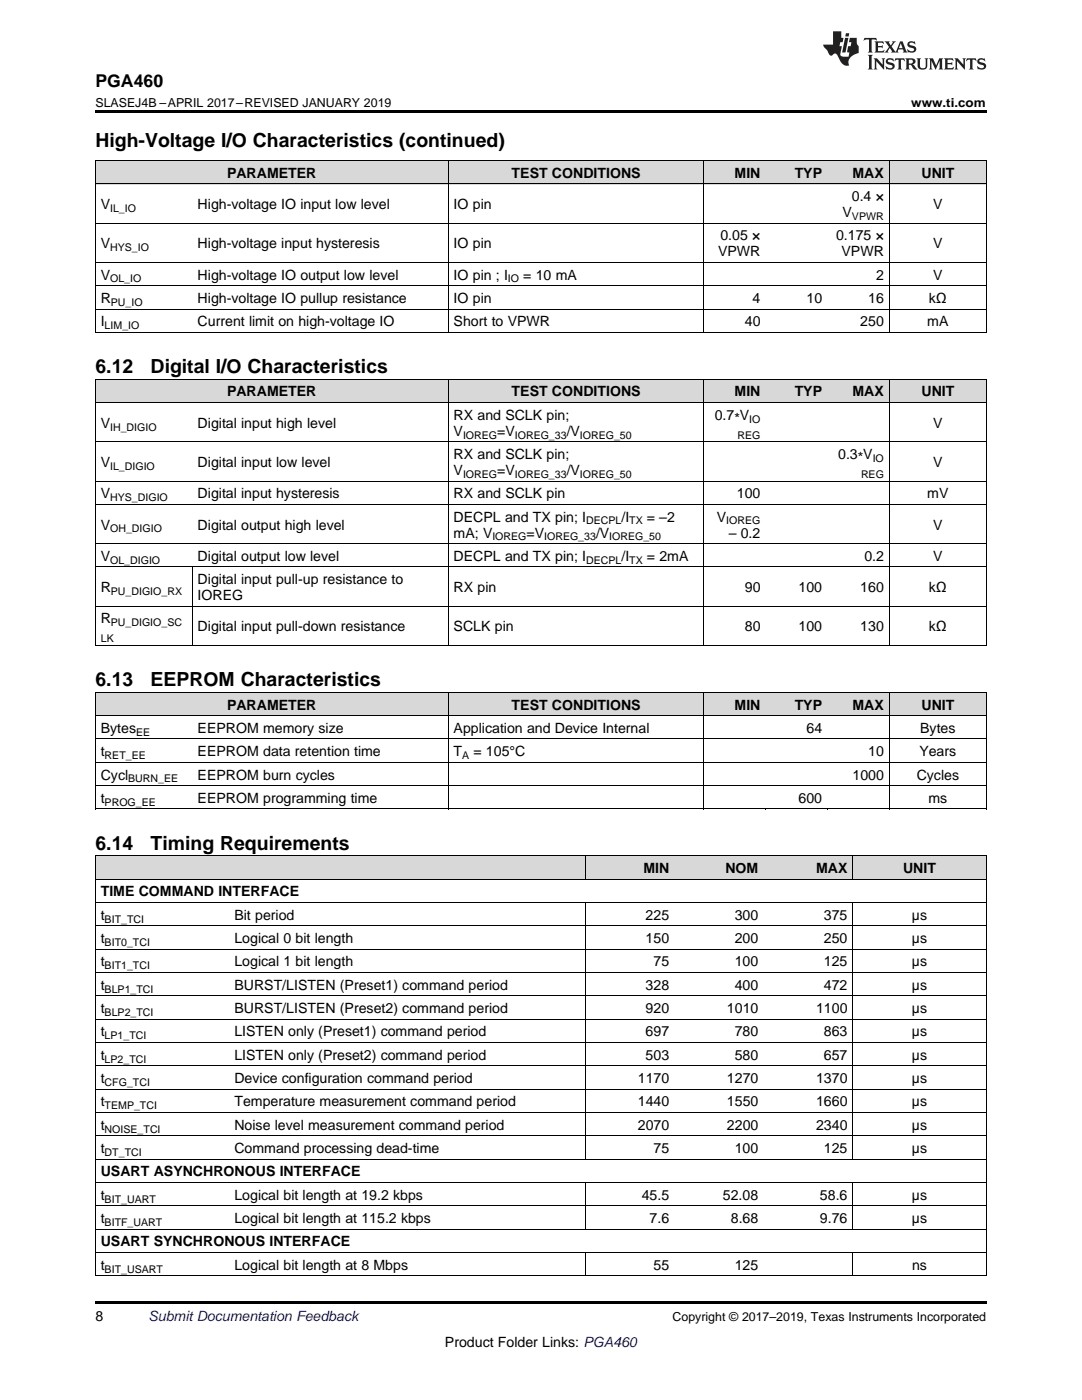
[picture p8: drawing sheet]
<svg xmlns="http://www.w3.org/2000/svg" width="216mm" height="279mm" viewBox="0 0 216 279" stroke-linecap="round" stroke-linejoin="round" font-family="sans-serif">
<defs><g id="words">
<g font-size="3.9">
<text x="19" y="29.3">High-Voltage I/O Characteristics (continued)</text>
<text x="19" y="74.5">6.12</text>
<text x="30.1" y="74.5">Digital I/O Characteristics</text>
<text x="19" y="136.9">6.13</text>
<text x="30.1" y="136.9">EEPROM Characteristics</text>
<text x="19" y="169.6">6.14</text>
<text x="30.1" y="169.6">Timing Requirements</text>
</g>
<text font-size="3.5" x="19" y="17.3">PGA460</text>
<g font-size="2.8">
<text x="45.3" y="35.5">PARAMETER</text>
<text x="102.1" y="35.5">TEST CONDITIONS</text>
<text x="146.6" y="35.5">MIN</text>
<text x="158.6" y="35.5">TYP</text>
<text x="170.1" y="35.5">MAX</text>
<text x="183.9" y="35.5">UNIT</text>
<text x="20.1" y="41.7">V</text>
<text x="39.4" y="41.7">High-voltage IO input low level</text>
<text x="90.5" y="41.7">IO pin</text>
<text x="170" y="40.1">0.4 ×</text>
<text x="186.2" y="41.7">V</text>
<text x="143.8" y="48">0.05 ×</text>
<text x="166.8" y="48">0.175 ×</text>
<text x="168.1" y="43.3">V</text>
<text x="20.1" y="49.6">V</text>
<text x="39.4" y="49.6">High-voltage input hysteresis</text>
<text x="90.5" y="49.6">IO pin</text>
<text x="143.3" y="51.2">VPWR</text>
<text x="167.9" y="51.2">VPWR</text>
<text x="186.2" y="49.6">V</text>
<text x="20.1" y="55.8">V</text>
<text x="39.4" y="55.8">High-voltage IO output low level</text>
<text x="90.5" y="55.8">IO pin ; I</text>
<text x="104.4" y="55.8">= 10 mA</text>
<text x="174.8" y="55.8">2</text>
<text x="186.2" y="55.8">V</text>
<text x="20.1" y="60.5">R</text>
<text x="20.1" y="65.1">I</text>
<text x="39.4" y="60.5">High-voltage IO pullup resistance</text>
<text x="39.4" y="65.1">Current limit on high-voltage IO</text>
<text x="90.5" y="60.5">IO pin</text>
<text x="90.5" y="65.1">Short to VPWR</text>
<text x="148.6" y="65.1">40</text>
<text x="150.2" y="60.5">4</text>
<text x="160.9" y="60.5">10</text>
<text x="171.7" y="65.1">250</text>
<text x="173.2" y="60.5">16</text>
<text x="185" y="65.1">mA</text>
<text x="185.3" y="60.5">kΩ</text>
<text x="45.3" y="79.1">PARAMETER</text>
<text x="90.5" y="83.8">RX and SCLK pin;</text>
<text x="102.1" y="79.1">TEST CONDITIONS</text>
<text x="142.6" y="83.8">0.7∗V</text>
<text x="146.6" y="79.1">MIN</text>
<text x="158.6" y="79.1">TYP</text>
<text x="170.1" y="79.1">MAX</text>
<text x="183.9" y="79.1">UNIT</text>
<text x="20.1" y="85.4">V</text>
<text x="39.4" y="85.4">Digital input high level</text>
<text x="90.5" y="87">V</text>
<text x="99.2" y="87">=V</text>
<text x="113.1" y="87">/V</text>
<text x="186.2" y="85.4">V</text>
<text x="20.1" y="93.2">V</text>
<text x="39.4" y="93.2">Digital input low level</text>
<text x="90.5" y="91.6">RX and SCLK pin;</text>
<text x="90.5" y="94.8">V</text>
<text x="99.2" y="94.8">=V</text>
<text x="113.1" y="94.8">/V</text>
<text x="167.3" y="91.6">0.3∗V</text>
<text x="186.2" y="93.2">V</text>
<text x="20.1" y="99.4">V</text>
<text x="39.4" y="99.4">Digital input hysteresis</text>
<text x="90.5" y="99.4">RX and SCLK pin</text>
<text x="147" y="99.4">100</text>
<text x="185" y="99.4">mV</text>
<text x="20.1" y="105.7">V</text>
<text x="39.4" y="105.7">Digital output high level</text>
<text x="90.5" y="104.1">DECPL and TX pin; I</text>
<text x="90.5" y="107.3">mA; V</text>
<text x="105.1" y="107.3">=V</text>
<text x="118.9" y="107.3">/V</text>
<text x="124" y="104.1">/I</text>
<text x="129.1" y="104.1">= –2</text>
<text x="143.1" y="104.1">V</text>
<text x="145.4" y="107.3">– 0.2</text>
<text x="186.2" y="105.7">V</text>
<text x="20.1" y="111.9">V</text>
<text x="39.4" y="111.9">Digital output low level</text>
<text x="90.5" y="111.9">DECPL and TX pin; I</text>
<text x="124" y="111.9">/I</text>
<text x="129.1" y="111.9">= 2mA</text>
<text x="172.5" y="111.9">0.2</text>
<text x="186.2" y="111.9">V</text>
<text x="20.1" y="118.2">R</text>
<text x="39.4" y="116.6">Digital input pull-up resistance to</text>
<text x="39.4" y="119.8">IOREG</text>
<text x="90.5" y="118.2">RX pin</text>
<text x="148.6" y="118.2">90</text>
<text x="159.3" y="118.2">100</text>
<text x="171.7" y="118.2">160</text>
<text x="185.3" y="118.2">kΩ</text>
<text x="20.1" y="124.4">R</text>
<text x="39.4" y="126">Digital input pull-down resistance</text>
<text x="90.5" y="126">SCLK pin</text>
<text x="148.6" y="126">80</text>
<text x="159.3" y="126">100</text>
<text x="171.7" y="126">130</text>
<text x="185.3" y="126">kΩ</text>
<text x="45.3" y="141.6">PARAMETER</text>
<text x="102.1" y="141.6">TEST CONDITIONS</text>
<text x="146.6" y="141.6">MIN</text>
<text x="158.6" y="141.6">TYP</text>
<text x="170.1" y="141.6">MAX</text>
<text x="183.9" y="141.6">UNIT</text>
<text x="20.1" y="146.3">Bytes</text>
<text x="39.4" y="146.3">EEPROM memory size</text>
<text x="90.5" y="146.3">Application and Device Internal</text>
<text x="160.9" y="146.3">64</text>
<text x="183.6" y="146.3">Bytes</text>
<text x="20.1" y="150.9">t</text>
<text x="20.1" y="155.6">Cycl</text>
<text x="39.4" y="150.9">EEPROM data retention time</text>
<text x="39.4" y="155.6">EEPROM burn cycles</text>
<text x="90.5" y="150.9">T</text>
<text x="94.5" y="150.9">= 105°C</text>
<text x="170.1" y="155.6">1000</text>
<text x="173.2" y="150.9">10</text>
<text x="182.9" y="155.6">Cycles</text>
<text x="183.4" y="150.9">Years</text>
<text x="20.1" y="160.2">t</text>
<text x="39.4" y="160.2">EEPROM programming time</text>
<text x="159.3" y="160.2">600</text>
<text x="185.3" y="160.2">ms</text>
<text x="20.1" y="178.9">TIME COMMAND INTERFACE</text>
<text x="128.4" y="174.2">MIN</text>
<text x="144.7" y="174.2">NOM</text>
<text x="162.8" y="174.2">MAX</text>
<text x="180.2" y="174.2">UNIT</text>
<text x="20.1" y="183.6">t</text>
<text x="46.8" y="183.6">Bit period</text>
<text x="128.8" y="183.6">225</text>
<text x="146.6" y="183.6">300</text>
<text x="164.4" y="183.6">375</text>
<text x="182" y="183.6">µs</text>
<text x="20.1" y="188.2">t</text>
<text x="46.8" y="188.2">Logical 0 bit length</text>
<text x="128.8" y="188.2">150</text>
<text x="146.6" y="188.2">200</text>
<text x="164.4" y="188.2">250</text>
<text x="182" y="188.2">µs</text>
<text x="20.1" y="192.9">t</text>
<text x="20.1" y="197.5">t</text>
<text x="46.8" y="192.9">Logical 1 bit length</text>
<text x="46.8" y="197.5">BURST/LISTEN (Preset1) command period</text>
<text x="128.8" y="197.5">328</text>
<text x="130.4" y="192.9">75</text>
<text x="146.6" y="192.9">100</text>
<text x="146.6" y="197.5">400</text>
<text x="164.4" y="192.9">125</text>
<text x="164.4" y="197.5">472</text>
<text x="182" y="192.9">µs</text>
<text x="182" y="197.5">µs</text>
<text x="20.1" y="202.2">t</text>
<text x="46.8" y="202.2">BURST/LISTEN (Preset2) command period</text>
<text x="128.8" y="202.2">920</text>
<text x="145.1" y="202.2">1010</text>
<text x="162.8" y="202.2">1100</text>
<text x="182" y="202.2">µs</text>
<text x="20.1" y="206.8">t</text>
<text x="46.8" y="206.8">LISTEN only (Preset1) command period</text>
<text x="128.8" y="206.8">697</text>
<text x="146.6" y="206.8">780</text>
<text x="164.4" y="206.8">863</text>
<text x="182" y="206.8">µs</text>
<text x="20.1" y="211.5">t</text>
<text x="46.8" y="211.5">LISTEN only (Preset2) command period</text>
<text x="128.8" y="211.5">503</text>
<text x="146.6" y="211.5">580</text>
<text x="164.4" y="211.5">657</text>
<text x="182" y="211.5">µs</text>
<text x="20.1" y="216.1">t</text>
<text x="20.1" y="220.8">t</text>
<text x="46.8" y="216.1">Device configuration command period</text>
<text x="46.8" y="220.8">Temperature measurement command period</text>
<text x="127.3" y="216.1">1170</text>
<text x="127.3" y="220.8">1440</text>
<text x="145.1" y="216.1">1270</text>
<text x="145.1" y="220.8">1550</text>
<text x="162.8" y="216.1">1370</text>
<text x="162.8" y="220.8">1660</text>
<text x="182" y="216.1">µs</text>
<text x="182" y="220.8">µs</text>
<text x="20.1" y="225.5">t</text>
<text x="46.8" y="225.5">Noise level measurement command period</text>
<text x="127.3" y="225.5">2070</text>
<text x="145.1" y="225.5">2200</text>
<text x="162.8" y="225.5">2340</text>
<text x="182" y="225.5">µs</text>
<text x="20.1" y="230.1">t</text>
<text x="46.8" y="230.1">Command processing dead-time</text>
<text x="130.4" y="230.1">75</text>
<text x="146.6" y="230.1">100</text>
<text x="164.4" y="230.1">125</text>
<text x="182" y="230.1">µs</text>
<text x="20.1" y="234.8">USART ASYNCHRONOUS INTERFACE</text>
<text x="20.1" y="239.4">t</text>
<text x="46.8" y="239.4">Logical bit length at 19.2 kbps</text>
<text x="128.1" y="239.4">45.5</text>
<text x="144.3" y="239.4">52.08</text>
<text x="163.6" y="239.4">58.6</text>
<text x="182" y="239.4">µs</text>
<text x="20.1" y="244.1">t</text>
<text x="46.8" y="244.1">Logical bit length at 115.2 kbps</text>
<text x="129.6" y="244.1">7.6</text>
<text x="145.8" y="244.1">8.68</text>
<text x="163.6" y="244.1">9.76</text>
<text x="182" y="244.1">µs</text>
<text x="20.1" y="248.7">USART SYNCHRONOUS INTERFACE</text>
<text x="20.1" y="253.4">t</text>
<text x="46.8" y="253.4">Logical bit length at 8 Mbps</text>
<text x="130.4" y="253.4">55</text>
<text x="146.6" y="253.4">125</text>
<text x="182" y="253.4">ns</text>
<text x="19" y="263.6">8</text>
<text x="88.8" y="268.9">Product Folder Links: PGA460</text>
</g>
<text font-size="2.8" fill="#0000c8" x="29.6" y="263.6">Submit Documentation Feedback</text>
<g font-size="2.5">
<text x="19" y="21.4">SLASEJ4B –APRIL 2017–REVISED JANUARY 2019</text>
<text x="181.8" y="21.4">www.ti.com</text>
<text x="134.2" y="263.6">Copyright © 2017–2019, Texas Instruments Incorporated</text>
</g>
<g font-size="2.1">
<text x="22" y="42.3">IL_IO</text>
<text x="170" y="43.9">VPWR</text>
<text x="22" y="50.1">HYS_IO</text>
<text x="22" y="56.4">OL_IO</text>
<text x="101.4" y="56.4">IO</text>
<text x="20.9" y="65.7">LIM_IO</text>
<text x="22.1" y="61">PU_IO</text>
<text x="22" y="85.9">IH_DIGIO</text>
<text x="92.4" y="87.5">IOREG</text>
<text x="102.7" y="87.5">IOREG_33</text>
<text x="115.7" y="87.5">IOREG_50</text>
<text x="147.2" y="87.5">REG</text>
<text x="149.5" y="84.3">IO</text>
<text x="22" y="93.8">IL_DIGIO</text>
<text x="92.4" y="95.4">IOREG</text>
<text x="102.7" y="95.4">IOREG_33</text>
<text x="115.7" y="95.4">IOREG_50</text>
<text x="171.8" y="95.4">REG</text>
<text x="174.1" y="92.2">IO</text>
<text x="22" y="100">HYS_DIGIO</text>
<text x="22" y="106.3">OH_DIGIO</text>
<text x="98.2" y="107.8">IOREG</text>
<text x="108.6" y="107.8">IOREG_33</text>
<text x="116.9" y="104.7">DECPL</text>
<text x="121.6" y="107.8">IOREG_50</text>
<text x="125.6" y="104.7">TX</text>
<text x="144.9" y="104.7">IOREG</text>
<text x="22" y="112.5">OL_DIGIO</text>
<text x="116.9" y="112.5">DECPL</text>
<text x="125.6" y="112.5">TX</text>
<text x="22.1" y="118.7">PU_DIGIO_RX</text>
<text x="22.1" y="125">PU_DIGIO_SC</text>
<text x="20.1" y="128.2">LK</text>
<text x="27.2" y="146.8">EE</text>
<text x="20.9" y="151.5">RET_EE</text>
<text x="92.2" y="151.5">A</text>
<text x="20.9" y="160.8">PROG_EE</text>
<text x="25.6" y="156.1">BURN_EE</text>
<text x="20.9" y="184.1">BIT_TCI</text>
<text x="20.9" y="188.8">BIT0_TCI</text>
<text x="20.9" y="193.4">BIT1_TCI</text>
<text x="20.9" y="198.1">BLP1_TCI</text>
<text x="20.9" y="202.7">BLP2_TCI</text>
<text x="20.9" y="207.4">LP1_TCI</text>
<text x="20.9" y="212.1">LP2_TCI</text>
<text x="20.9" y="216.7">CFG_TCI</text>
<text x="20.9" y="221.4">TEMP_TCI</text>
<text x="20.9" y="226">NOISE_TCI</text>
<text x="20.9" y="230.7">DT_TCI</text>
<text x="20.9" y="240">BIT_UART</text>
<text x="20.9" y="244.7">BITF_UART</text>
<text x="20.9" y="254">BIT_USART</text>
</g>
</g></defs>
<g fill="#d8d8d8">
<path d="M19 170.9h26.7v4.6h-26.7z"/>
<path d="M45.7 170.9h71.1v4.6h-71.1z"/>
<path d="M116.8 170.9h17.8v4.6h-17.8z"/>
<path d="M134.6 170.9h17.8v4.6h-17.8z"/>
<path d="M152.4 170.9h17.8v4.6h-17.8z"/>
<path d="M170.2 170.9h26.6v4.6h-26.6z"/>
<path d="M19 138.2h19.4v4.7h-19.4z"/>
<path d="M38.4 138.2h51.1v4.7h-51.1z"/>
<path d="M89.5 138.2h51v4.7h-51z"/>
<path d="M140.5 138.2h12.3v4.7h-12.3z"/>
<path d="M152.8 138.2h12.3v4.7h-12.3z"/>
<path d="M165.1 138.2h12.4v4.7h-12.4z"/>
<path d="M177.5 138.2h19.3v4.7h-19.3z"/>
<path d="M19 75.7h19.4v4.7h-19.4z"/>
<path d="M38.4 75.7h51.1v4.7h-51.1z"/>
<path d="M89.5 75.7h51v4.7h-51z"/>
<path d="M140.5 75.7h12.3v4.7h-12.3z"/>
<path d="M152.8 75.7h12.3v4.7h-12.3z"/>
<path d="M165.1 75.7h12.4v4.7h-12.4z"/>
<path d="M177.5 75.7h19.3v4.7h-19.3z"/>
<path d="M19 32.1h19.4v4.7h-19.4z"/>
<path d="M38.4 32.1h51.1v4.7h-51.1z"/>
<path d="M89.5 32.1h51v4.7h-51z"/>
<path d="M140.5 32.1h12.3v4.7h-12.3z"/>
<path d="M152.8 32.1h12.3v4.7h-12.3z"/>
<path d="M165.1 32.1h12.4v4.7h-12.4z"/>
<path d="M177.5 32.1h19.3v4.7h-19.3z"/>
</g>
<g fill="#000">
<path d="M19 22h177.8v.5h-177.8zM19 66.4h.2zM89.4 66.4h.1zM140.4 66.4h.1zM152.7 66.4h.1zM165 66.4h.1zM177.4 66.4h.1zM196.7 66.4h.1zM19 128.8l.2 .1zM89.4 128.8l.1 .1zM140.4 128.8l.1 .1zM152.7 128.8l.1 .1z"/>
<path d="M165 128.8l.1 .1zM177.4 128.8l.1 .1zM196.7 128.8l.1 .1zM19 161.5h.2zM89.4 161.5h.1zM140.4 161.5h.1zM152.7 161.5h.1zM165 161.5h.1zM177.4 161.5h.1zM196.7 161.5h.1zM19 254.6l.2 .1zM116.7 254.6l.1 .1z"/>
<path d="M134.5 254.6l.1 .1zM152.3 254.6l.1 .1zM170.1 254.6l.1 .1zM196.7 254.6l.1 .1zM19 259.7h177.8v.5h-177.8z"/>
</g>
<g fill="none" stroke="#000" stroke-width=".2">
<path d="M19 36.7h177.8M19 32h177.8M19.1 32.1v34.3M89.4 32.1v34.3M140.5 32.1v34.3M177.4 32.1v34.3M196.8 32.1v34.3M19 57h177.8M19 52.4h177.8M19 44.5h177.8M19 75.7h177.8M19 66.3h177.8"/>
<path d="M19 61.7h177.8M19.1 75.7v53.2M89.4 75.7v53.2M140.5 75.7v53.2M177.4 75.7v53.2M196.8 75.7v53.2M19 96h177.8M19 88.2h177.8M19 80.3h177.8M19 113.2h177.8M19 108.5h177.8M19 100.7h177.8"/>
<path d="M38.3 113.2v15.7M19 138.2h177.8M19 128.8h177.8M19 121h177.8M19.1 138.2v23.3M89.4 138.2v23.3M140.5 138.2v23.3M177.4 138.2v23.3M196.8 138.2v23.3M19 156.8h177.8M19 152.1h177.8M19 147.5h177.8"/>
<path d="M19 142.8h177.8M19 175.5h177.8M19 170.8h177.8M19 161.4h177.8M19.1 170.8v83.9M116.8 170.8v4.7M170.1 170.8v4.7M196.8 170.8v83.9M19 198.7h177.8M19 194.1h177.8M19 189.4h177.8M19 184.8h177.8"/>
<path d="M19 180.1h177.8M116.8 180.1v51.3M170.1 180.1v51.3M19 217.4h177.8M19 212.7h177.8M19 208.1h177.8M19 203.4h177.8M19 236h177.8M19 231.3h177.8M19 226.7h177.8M19 222h177.8M116.8 236v9.4"/>
<path d="M170.1 236v9.4M19 254.6h177.8M19 250h177.8M19 245.3h177.8M19 240.6h177.8M116.8 250v4.7M170.1 250v4.7"/>
</g>
<g fill="#231f20">
<path d="M172.5 7.6l-.1 .5 .4-.2h.6v.1v2.1l-.2 .4h.9l-.2-.4v-2.1l.1-.1h.5l.5 .2-.2-.5zM174.5 8.3l.2 .3v1.5l-.2 .4h1.8l.2-.6a1.04 1.04 0 0 1-1.3 .2v-.7h.6l.3 .2v-.6l-.3 .2h-.6v-.6l.8-.1 .4 .3-.2-.5zM176.5 8.3l.9 1.1-.9 1.1h.8l-.2-.2 .4-.7 .5 .7-.2 .2h1.5l-.2-.2 .2-.4h.9l.1 .4-.2 .2h1l-.3-.3-.7-1.9h-.5l-.9 2-.8-1 .9-1h-.8l.1 .3-.4 .5-.3-.6 .1-.2zM179.7 8.6l.4 1h-.7zM181.3 8.4a.63 .63 0 0 0-.2 .7 .63 .63 0 0 0 .6 .4l.6 .2 .1 .2a.75 .75 0 0 1-.7 .4 .75 .75 0 0 1-.6-.5l.1 .7 .1-.1a1.11 1.11 0 0 0 1.5-.6 1.13 1.13 0 0 0-1.2-.8l-.1-.4a1.04 1.04 0 0 1 1.2 .2l-.2-.5-.2 .1-.4-.2zM173.2 10.9l.2 .4v2.2l-.2 .4h1l-.3-.4v-2.2l.3-.4zM174.3 11.6l.3 .4v1.5l-.3 .4h.8l-.2-.4v-1.3l1.5 1.7v-1.9l.2-.4h-.7l.2 .4v.9l-1.1-1.3zM177 11.8a.62 .62 0 0 0-.2 .7 .62 .62 0 0 0 .6 .4l.6 .1 .1 .3a.76 .76 0 0 1-.7 .3 .76 .76 0 0 1-.7-.4l.2 .7 .1-.1a1.11 1.11 0 0 0 1.5-.6 1.13 1.13 0 0 0-1.2-.8l-.1-.4a1.04 1.04 0 0 1 1.2 .2l-.2-.6-.2 .1-.5-.1zM178.7 11.6l-.2 .6a.61 .61 0 0 1 .8-.3v1.6l-.2 .4h.9l-.2-.4v-1.6a.63 .63 0 0 1 .7 .3l-.1-.6zM180.6 11.6l.3 .4v1.5l-.3 .4h1l-.2-.2-.1-.8 .6 .2a.76 .76 0 0 0 1.2 .7l-1-1a.58 .58 0 0 0 .6-.5 .58 .58 0 0 0-.5-.6zM181.4 11.9h.1a.45 .45 0 0 1 .5 .1 .45 .45 0 0 1 .1 .5l-.8 .2zM182.9 11.6l.2 .2a2.17 2.17 0 0 0 .3 1.9 .99 .99 0 0 0 1.6-.6v-1.1l.2-.4h-.7l.2 .2a1.92 1.92 0 0 1-.2 1.8 .6 .6 0 0 1-.9-.5v-1.1l.2-.4zM185.4 11.6l.2 .4v1.5l-.2 .4h.7l-.2-.4v-1.4l.8 1.8 .8-1.8v1.4l-.2 .4h.9l-.2-.4v-1.5l.2-.4h-.8l-.6 1.5-.6-1.5zM188.4 11.6l.2 .4v1.5l-.2 .4h1.8l.1-.6a1.04 1.04 0 0 1-1.2 .1v-.6h.5l.4 .2v-.6l-.4 .2h-.5v-.7h.8l.3 .3-.1-.6zM190.5 11.6l.2 .4v1.5l-.2 .4h.7l-.2-.4v-1.3l1.5 1.7v-1.9l.2-.4h-.7l.2 .4v.9l-1.1-1.3zM192.9 11.6l-.1 .6a.61 .61 0 0 1 .7-.3l.1 1.6-.3 .4h1l-.3-.4 .1-1.6a.63 .63 0 0 1 .7 .3l-.1-.6zM195.2 11.8a.62 .62 0 0 0-.2 .7 .62 .62 0 0 0 .6 .4l.6 .1 .1 .3a.76 .76 0 0 1-.7 .3 .76 .76 0 0 1-.6-.4l.1 .7 .1-.1a1.11 1.11 0 0 0 1.6-.6 1.13 1.13 0 0 0-1.3-.8l-.1-.4a1.04 1.04 0 0 1 1.2 .2l-.1-.6-.2 .1-.5-.1z"/>
<path d="M166.2 6.3v2.6h-1.9v.4l.8 .9a.91 .91 0 0 0 1 .8 .56 .56 0 0 1 .5-.3 .56 .56 0 0 1 .5 .3l.4 .8a1.53 1.53 0 0 0 1.9 1.2 1.54 1.54 0 0 1 1-2.1l.9-.3v-1.4a1.52 1.52 0 0 1-.4-1.6h-1.3l-.2 .8h.5l-.2 .8h-.5l-.1 1v.2l.4 .1-.2 .8a1.93 1.93 0 0 1-1.6-.3l.3-1.8h-.5l.2-.8h.4l.2-.8h-.4v-1.3zM168.6 7.6l-.6 2.9h.7l.6-2.9zM168.8 6.6l-.1 .7h.6l.2-.7z"/>
</g>
<use href="#words"/>
</svg>
